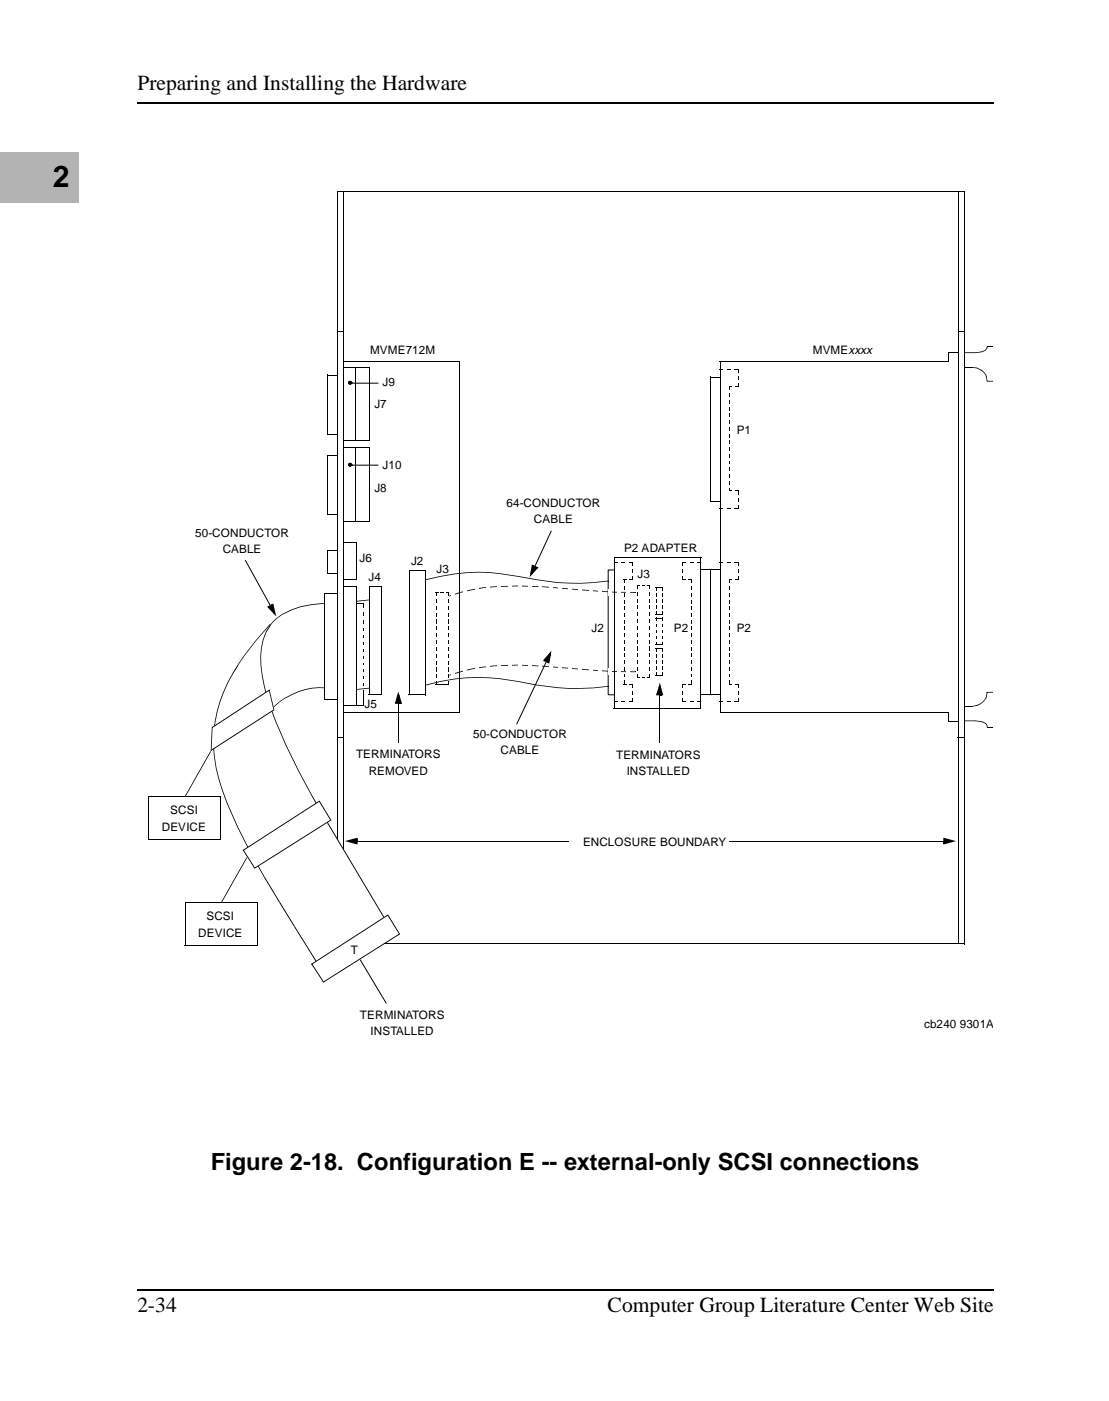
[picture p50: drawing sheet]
<svg xmlns="http://www.w3.org/2000/svg" width="181mm" height="229mm" viewBox="0 0 181 229" stroke-linecap="round" stroke-linejoin="round" font-family="sans-serif">
<defs><g id="words">
<text font-size="4.9" x="8.6" y="30.5">2</text>
<text font-size="3.9" x="34.4" y="190.8">Figure 2-18. Configuration E -- external-only SCSI connections</text>
<g font-size="3.5">
<text x="22.4" y="14.7">Preparing and Installing the Hardware</text>
<text x="22.4" y="214.1">2-34</text>
<text x="99.2" y="214.1">Computer Group Literature Center Web Site</text>
</g>
<g font-size="1.9">
<text x="60.4" y="57.7">MVME712M</text>
<text x="132.6" y="57.7">MVMExxxx</text>
<text x="62.4" y="62.9">J9</text>
<text x="61.1" y="66.6">J7</text>
<text x="120.2" y="70.9">P1</text>
<text x="62.4" y="76.5">J10</text>
<text x="61.1" y="80.2">J8</text>
<text x="82.7" y="82.7">64-CONDUCTOR</text>
<text x="31.9" y="87.7">50-CONDUCTOR</text>
<text x="87.1" y="85.3">CABLE</text>
<text x="36.3" y="90.3">CABLE</text>
<text x="58.7" y="91.6">J6</text>
<text x="60.1" y="94.8">J4</text>
<text x="67.1" y="92.2">J2</text>
<text x="71.2" y="93.5">J3</text>
<text x="101.8" y="90">P2 ADAPTER</text>
<text x="104" y="94.4">J3</text>
<text x="96.5" y="103.1">J2</text>
<text x="110" y="103.2">P2</text>
<text x="120.2" y="103.2">P2</text>
<text x="59.5" y="115.5">J5</text>
<text x="58.1" y="123.7">TERMINATORS</text>
<text x="77.2" y="120.5">50-CONDUCTOR</text>
<text x="81.7" y="123.1">CABLE</text>
<text x="100.6" y="123.8">TERMINATORS</text>
<text x="60.2" y="126.4">REMOVED</text>
<text x="102.3" y="126.4">INSTALLED</text>
<text x="26.4" y="135.5">DEVICE</text>
<text x="27.8" y="132.9">SCSI</text>
<text x="95.1" y="138">ENCLOSURE BOUNDARY</text>
<text x="32.4" y="152.8">DEVICE</text>
<text x="33.7" y="150.2">SCSI</text>
<text x="57.3" y="155.7">T</text>
<text x="58.7" y="166.2">TERMINATORS</text>
<text x="150.8" y="167.7">cb240 9301A</text>
<text x="60.5" y="168.9">INSTALLED</text>
</g>
</g></defs>
<path d="M22.3 16.7l.1 .2zM162.2 16.7v.2zM22.3 210.4l.1 .2zM162.2 210.4v.2z" fill="#000"/>
<path d="M22.4 16.8h139.8M22.4 210.5h139.8" fill="none" stroke="#000" stroke-width=".17"/>
<g fill="#fff">
<path d="M-.1 10.8h12.9v12.7h-12.9z"/>
<path d="M-.1 23.5h12.9v12.7h-12.9z"/>
<path d="M-.1 24.9h12.9v9.9h-12.9z"/>
</g>
<g fill="#b3b3b3">
<path d="M-.1 24.9h12.9v7.6h-12.9z"/>
<path d="M-.1 24.9h13v.6h-13z"/>
<path d="M12.4 24.9h.5v8.2h-.5z"/>
<path d="M-.1 32h13v1.1h-13z"/>
</g>
<g fill="#fff">
<path d="M-.1 36.2h12.9v12.7h-12.9z"/>
<path d="M-.1 48.9h12.9v12.7h-12.9z"/>
<path d="M-.1 61.6h12.9v12.7h-12.9z"/>
<path d="M-.1 74.3h12.9v12.7h-12.9z"/>
<path d="M-.1 87h12.9v12.7h-12.9z"/>
<path d="M-.1 99.7h12.9v12.7h-12.9z"/>
<path d="M-.1 112.4h12.9v12.7h-12.9z"/>
<path d="M-.1 125.1h12.9v12.7h-12.9z"/>
<path d="M-.1 137.8h12.9v12.7h-12.9z"/>
<path d="M-.1 150.5h12.9v12.7h-12.9z"/>
<path d="M-.1 163.2h12.9v12.7h-12.9z"/>
<path d="M-.1 175.9h12.9v12.7h-12.9z"/>
<path d="M-.1 188.6h12.9v12.7h-12.9z"/>
<path d="M-.1 201.3h12.9v12.7h-12.9z"/>
<path d="M55.1 58.9h19.9v57.2h-19.9z"/>
</g>
<path d="M55.1 58.9h20M55.1 58.9v57.3M75.1 58.9v57.3M55 116.2h20" fill="none" stroke="#000" stroke-width=".16"/>
<path d="M99.2 93h1.1v20.4h-1.1z" fill-rule="evenodd" fill="#fff"/>
<g fill="none" stroke="#000" stroke-width=".16">
<path d="M55.1 31.3h102.3M55.2 31.2v122.7M157.3 31.2v122.8M156.6 60h2.2M156.6 57.5v2.4M53.4 70.8h2.6M53.4 61.2h2.7M53.5 61.1v9.7M56 61.2v9.7M53.4 93.6h2.6M53.4 89.9h2.7M53.5 89.8v3.8"/>
<path d="M56 89.9v3.8M100.3 93h-1.1v20.4h1.1M156.6 115.2h2.2M156.6 115.2v2.5M55.1 153.9h102.2"/>
</g>
<path d="M156.6 57.5h2.6v.1v-.1l.6-.1 .1 .1-.1-.1 .5-.1v.1v-.1l.5-.2v.1l-.1-.1 .3-.2h.1h-.1l.1-.5 .1 .1-.1 .4-.4 .4 .1-.1-.5 .2-1.1 .2h-2.6zM161.1 56.4h1v.2h-1zM158.8 59.9a2.35 2.35 0 0 1 2.3 2.3h-.1l1.1-.1v.2h-1.1l-.1-.8h.2h-.2l-.1-.3 .1-.1-.1 .1-.3-.4 .1-.1-.1 .1-.3-.3v-.1v.1l-.4-.2 .1-.1-.1 .1-.4-.2v-.1v.1l-.6-.1zM156.6 117.6h3.2a1.71 1.71 0 0 1 1.3 .6l.1 .5h-.1l-.1-.4 .1-.1-.1 .1-.3-.3 .1-.1v.2l-.5-.2v-.2v.2l-.5-.1 .1-.2-.1 .2-.6-.1v-.1v.1h-2.6zM161.1 118.6h1v.1h-1zM161 112.9h1.1v.1l-1.1-.1h.1l-.2 1.1h.1l-.9 .8h.1a2.21 2.21 0 0 1-1.4 .5v-.2h.6v.1v-.1l.4-.3 .1 .2-.1-.2 .4-.2v.2v-.2l.3-.3 .1 .1-.1-.1 .3-.3h.1h-.1l.1-.4 .2 .1-.2-.1z" fill="#000"/>
<path d="M117.5 58.9h37.2v-1.4h2.6v60.1h-2.6v-1.4h-37.2z" fill-rule="evenodd" fill="#fff"/>
<path d="M117.5 58.9h37.2M117.5 58.9v57.3M154.7 57.5h2.6M157.3 57.5v60.1M117.5 116.2h37.3M154.7 117.7h2.7" fill="none" stroke="#000" stroke-width=".16"/>
<path d="M154.7 57.5h.1v1.5h-.1zM154.7 116.2h.1v1.5h-.1z" fill="#000"/>
<path d="M156.4 31.2h.9v122.7h-.9z" fill="#fff"/>
<path d="M156.4 31.1h1.1v.1h-1.1zM115.9 61.5h1.6v.1h-1.6zM117.5 61.5v.1zM114.4 92.9v.1zM114.4 92.9h1.6v.1h-1.6zM115.9 81.8h1.6v.1h-1.6zM117.5 81.8v.1zM114.4 113.3v.1zM114.4 113.3h1.5v.1h-1.5zM156.3 153.9h1.1v.1h-1.1z" fill="#000"/>
<path d="M156.4 31.1v122.9M157.4 31.2v122.8M55.9 60h4.4M55.9 59.9v11.9M60.3 59.9v12M55.9 71.9h4.4M115.9 61.5v20.4M55.7 94.5h2.4M55.7 88.6h2.5M55.7 88.5v6M58.2 88.6v6M115.9 92.9v20.5" fill="none" stroke="#000" stroke-width=".16"/>
<path d="M66.7 93h2.7v20.3h-2.7z" fill="#fff"/>
<path d="M66.7 93h2.8M66.8 93v20.3M69.4 93v20.4M100.2 91h14.2M100.2 90.9v24.8M114.4 91v24.7M115.9 92.9v20.5M66.7 113.3h2.7M100.1 115.7h14.3M58.4 137.3h34.4M119.1 137.3h34.8" fill="none" stroke="#000" stroke-width=".16"/>
<g fill="#000">
<path d="M117.4 60.2l.1 .1zM117.5 60.2h.5v.1h-.5zM118 60.2v.1zM118.7 60.2v.1zM118.7 60.2h.5v.1h-.5zM119 63.1l.1 .1zM119 63.6h.1zM119 63.2h.1v.4h-.1zM119 64.2l.1 .1zM119 64.7h.1zM119 64.3h.1v.4h-.1zM119 65.3l.1 .1z"/>
<path d="M119 65.8h.1zM119 65.4h.1v.4h-.1zM119 66.4l.1 .1zM119 66.9h.1zM119 66.5h.1v.4h-.1zM119 67.5l.1 .1zM119 68h.1zM119 67.6h.1v.4h-.1zM119 68.6l.1 .1zM119 69.1h.1zM119 68.7h.1v.4h-.1zM119 69.7l.1 .1z"/>
<path d="M119 70.2h.1zM119 69.8h.1v.4h-.1zM119 70.8l.1 .1zM119 71.3h.1zM119 70.9h.1v.4h-.1zM119 71.9l.1 .1zM119 72.4h.1zM119 72h.1v.4h-.1zM119 74.1l.1 .1zM119 74.6h.1zM119 74.2h.1v.4h-.1zM119 76.3l.1 .1z"/>
<path d="M119 76.8h.1zM119 76.4h.1v.4h-.1zM119 78.5l.1 .1zM119 79h.1zM119 78.6h.1v.4h-.1zM119 73l.1 .1zM119 73.5h.1zM119 73.1h.1v.4h-.1zM119 75.2l.1 .1zM119 75.7h.1zM119 75.3h.1v.4h-.1zM119 77.4l.1 .1z"/>
<path d="M119 77.9h.1zM119 77.5h.1v.4h-.1zM119 79.6l.1 .1zM119 79.7h.1v.4h-.1zM119 63.1v.1zM119 63.1h.4v.1h-.4zM119.2 60.2v.1zM119.4 63.1v.1zM119.9 60.2v.1zM119.9 60.2h.5v.1h-.5zM120 63.1v.1zM120 63.1h.4v.1h-.4z"/>
<path d="M120.4 60.2h.1zM120.4 60.7h.1zM120.4 60.2h.1v.5h-.1zM120.4 61.4h.1zM120.4 61.9h.1zM120.4 61.4h.1v.5h-.1zM120.4 62.6h.1zM120.4 63.1l.1 .1zM120.4 62.6h.1v.5h-.1zM120.4 60.2l.1 .1zM103.9 95.5h.2zM103.9 96h.2z"/>
<path d="M103.9 95.5h.2v.5h-.2zM103.9 96.6h.2zM103.9 97.1h.2zM103.9 96.6h.2v.5h-.2zM103.9 97.7l.2 .1zM103.9 98.2l.2 .1zM103.9 97.8h.2v.4h-.2zM103.9 98.8l.2 .1zM103.9 99.3l.2 .1zM103.9 98.9h.2v.4h-.2zM103.9 99.9l.2 .1zM103.9 100h.2v.4h-.2z"/>
<path d="M103.9 95.4l.1 .1zM104 95.4h.3v.1h-.3zM104.3 95.4v.1zM104.8 95.4v.1zM104.8 95.4h.4v.1h-.4zM105.2 95.4v.1zM105.6 95.4l.1 .1zM105.7 95.4h.3v.1h-.3zM106 95.5h.1zM106 96h.1zM106 95.5h.1v.5h-.1zM106 96.6h.1z"/>
<path d="M106 97.1h.1zM106 96.6h.1v.5h-.1zM106 97.7l.1 .1zM106 98.2l.1 .1zM106 97.8h.1v.4h-.1zM106 98.8l.1 .1zM106 99.3l.1 .1zM106 98.9h.1v.4h-.1zM106 99.9l.1 .1zM106 100h.1v.4h-.1zM106 95.4l.1 .1zM111.4 91.7h.1z"/>
<path d="M111.4 92.2h.1zM111.4 91.7h.1v.5h-.1zM111.4 92.9h.1zM111.4 93.4h.1zM111.4 92.9h.1v.5h-.1zM111.4 94.1h.1zM111.4 94.6h.1zM111.4 94.1h.1v.5h-.1zM111.4 91.6v.2zM111.4 94.5v.2zM111.4 91.6h.5v.2h-.5zM111.4 94.5h.4v.2h-.4z"/>
<path d="M111.8 94.5v.2zM111.9 91.6v.2zM112.4 94.5v.2zM112.4 94.5h.4v.2h-.4zM112.6 91.6v.2zM112.6 91.6h.5v.2h-.5zM112.8 94.6l.1 .1zM112.8 95.1h.1zM112.8 94.7h.1v.4h-.1zM112.8 95.7l.1 .1zM112.8 96.2h.1zM112.8 95.8h.1v.4h-.1z"/>
<path d="M112.8 96.8l.1 .1zM112.8 97.3h.1zM112.8 96.9h.1v.4h-.1zM112.8 97.9l.1 .1zM112.8 98.4h.1zM112.8 98h.1v.4h-.1zM112.8 99l.1 .1zM112.8 99.5h.1zM112.8 99.1h.1v.4h-.1zM112.8 94.5v.2zM113.1 91.6l.1 .2zM113.9 91.6v.2z"/>
<path d="M113.9 91.6h.5v.2h-.5zM114.4 91.6v.2zM115.8 92.9h1.6v.1h-1.6zM117.4 92.9l.1 .1zM117.4 91.6l.1 .2zM117.4 82.8l.1 .2zM117.5 91.6h.5v.2h-.5zM117.5 82.8h.5v.2h-.5zM118 91.6v.2zM118 82.8v.2zM118.7 91.6v.2zM118.7 82.8v.2z"/>
<path d="M118.7 91.6h.5v.2h-.5zM118.7 82.8h.5v.2h-.5zM119 94.6l.1 .1zM119 95.1h.1zM119 94.7h.1v.4h-.1zM119 95.7l.1 .1zM119 96.2h.1zM119 95.8h.1v.4h-.1zM119 96.8l.1 .1zM119 97.3h.1zM119 96.9h.1v.4h-.1zM119 97.9l.1 .1z"/>
<path d="M119 98.4h.1zM119 98h.1v.4h-.1zM119 99l.1 .1zM119 99.5h.1zM119 99.1h.1v.4h-.1zM119 94.5v.2zM119 80.1h.1zM119 80v.2zM119 94.5h.4v.2h-.4zM119 80h.4v.2h-.4zM119.2 91.6v.2zM119.2 82.8v.2z"/>
<path d="M119.4 94.5v.2zM119.4 80v.2zM119.9 91.6v.2zM119.9 82.8v.2zM119.9 91.6h.5v.2h-.5zM119.9 82.8h.5v.2h-.5zM120 94.5v.2zM120 80v.2zM120 94.5h.4v.2h-.4zM120 80h.4v.2h-.4zM120.4 91.7h.1zM120.4 92.2h.1z"/>
<path d="M120.4 91.7h.1v.5h-.1zM120.4 92.9h.1zM120.4 93.4h.1zM120.4 92.9h.1v.5h-.1zM120.4 94.1h.1zM120.4 94.6h.1zM120.4 94.1h.1v.5h-.1zM120.4 80.1h.1zM120.4 80.6h.1zM120.4 80.1h.1v.5h-.1zM120.4 81.3h.1zM120.4 81.7l.1 .1z"/>
<path d="M120.4 81.3h.1v.4h-.1zM120.4 82.4l.1 .1zM120.4 82.9h.1zM120.4 82.5h.1v.4h-.1zM120.4 91.6l.1 .2zM120.4 94.5l.1 .2zM120.4 80l.1 .2zM120.4 82.8l.1 .2zM103.9 100.4l.2 .1zM103.9 101.1h.2zM103.9 101.6h.2zM103.9 101.1h.2v.5h-.2z"/>
<path d="M103.9 102.2h.2zM103.9 102.7h.2zM103.9 102.2h.2v.5h-.2zM103.9 103.3l.2 .1zM103.9 103.8h.2zM103.9 103.4h.2v.4h-.2zM103.9 104.4l.2 .1zM103.9 104.9h.2zM103.9 104.5h.2v.4h-.2zM103.9 106.7h.2zM103.9 107.1l.2 .1zM103.9 106.7h.2v.4h-.2z"/>
<path d="M103.9 108.9l.2 .1zM103.9 109.4h.2zM103.9 109h.2v.4h-.2zM103.9 105.5l.2 .1zM103.9 106l.2 .1zM103.9 105.6h.2v.4h-.2zM103.9 107.8h.2zM103.9 108.2l.2 .1zM103.9 107.8h.2v.4h-.2zM103.9 110l.2 .1zM103.9 110.5h.2zM103.9 110.1h.2v.4h-.2z"/>
<path d="M103.9 110.5l.1 .1zM104 110.5h.3v.1h-.3zM104.3 110.5v.1zM104.8 110.5v.1zM104.8 110.5h.4v.1h-.4zM105.2 110.5v.1zM105.6 110.5l.1 .1zM105.7 110.5h.3v.1h-.3zM106 100.4l.1 .1zM106 101.1h.1zM106 101.6h.1zM106 101.1h.1v.5h-.1z"/>
<path d="M106 102.2h.1zM106 102.7h.1zM106 102.2h.1v.5h-.1zM106 103.3l.1 .1zM106 103.8h.1zM106 103.4h.1v.4h-.1zM106 104.4l.1 .1zM106 104.9h.1zM106 104.5h.1v.4h-.1zM106 106.7h.1zM106 107.1l.1 .1zM106 106.7h.1v.4h-.1z"/>
<path d="M106 108.9l.1 .1zM106 109.4h.1zM106 109h.1v.4h-.1zM106 105.5l.1 .1zM106 106l.1 .1zM106 105.6h.1v.4h-.1zM106 107.8h.1zM106 108.2l.1 .1zM106 107.8h.1v.4h-.1zM106 110l.1 .1zM106 110.5h.1zM106 110.1h.1v.4h-.1z"/>
<path d="M106 110.5l.1 .1zM111.4 111.6h.1zM111.4 112.1h.1zM111.4 111.6h.1v.5h-.1zM111.4 112.7l.1 .1zM111.4 113.2l.1 .1zM111.4 112.8h.1v.4h-.1zM111.4 113.9l.1 .1zM111.4 114.4h.1zM111.4 114h.1v.4h-.1zM111.4 111.5v.2zM111.4 114.3v.2z"/>
<path d="M111.4 111.5h.4v.2h-.4zM111.4 114.3h.5v.2h-.5zM111.8 111.5v.2zM111.9 114.3v.2zM112.4 111.5v.2zM112.4 111.5h.4v.2h-.4zM112.6 114.3v.2zM112.6 114.3h.5v.2h-.5zM112.8 100.1h.1zM112.8 100.5l.1 .1zM112.8 100.1h.1v.4h-.1zM112.8 101.2h.1z"/>
<path d="M112.8 101.6l.1 .1zM112.8 101.2h.1v.4h-.1zM112.8 102.3h.1zM112.8 102.7l.1 .1zM112.8 102.3h.1v.4h-.1zM112.8 103.4h.1zM112.8 103.8l.1 .1zM112.8 103.4h.1v.4h-.1zM112.8 105.6h.1zM112.8 106l.1 .1zM112.8 105.6h.1v.4h-.1zM112.8 107.8h.1z"/>
<path d="M112.8 108.2l.1 .1zM112.8 107.8h.1v.4h-.1zM112.8 110h.1zM112.8 110.4l.1 .1zM112.8 110h.1v.4h-.1zM112.8 104.5h.1zM112.8 104.9l.1 .1zM112.8 104.5h.1v.4h-.1zM112.8 106.7h.1zM112.8 107.1l.1 .1zM112.8 106.7h.1v.4h-.1zM112.8 108.9h.1z"/>
<path d="M112.8 109.3l.1 .1zM112.8 108.9h.1v.4h-.1zM112.8 111.1h.1zM112.8 111.5l.1 .1zM112.8 111.1h.1v.4h-.1zM112.8 111.5v.2zM113.1 114.3l.1 .2zM113.9 114.3v.2zM113.9 114.3h.5v.2h-.5zM114.4 114.3v.2zM115.9 113.3h1.5v.1h-1.5zM117.4 113.3l.1 .1z"/>
<path d="M117.4 114.3l.1 .2zM117.5 114.3h.5v.2h-.5zM118 114.3v.2zM118.7 114.3v.2zM118.7 114.3h.5v.2h-.5zM119 100.1h.1zM119 100.5l.1 .1zM119 100.1h.1v.4h-.1zM119 101.2h.1zM119 101.6l.1 .1zM119 101.2h.1v.4h-.1zM119 102.3h.1z"/>
<path d="M119 102.7l.1 .1zM119 102.3h.1v.4h-.1zM119 103.4h.1zM119 103.8l.1 .1zM119 103.4h.1v.4h-.1zM119 105.6h.1zM119 106l.1 .1zM119 105.6h.1v.4h-.1zM119 107.8h.1zM119 108.2l.1 .1zM119 107.8h.1v.4h-.1zM119 110h.1z"/>
<path d="M119 110.4l.1 .1zM119 110h.1v.4h-.1zM119 104.5h.1zM119 104.9l.1 .1zM119 104.5h.1v.4h-.1zM119 106.7h.1zM119 107.1l.1 .1zM119 106.7h.1v.4h-.1zM119 108.9h.1zM119 109.3l.1 .1zM119 108.9h.1v.4h-.1zM119 111.1h.1z"/>
<path d="M119 111.5l.1 .1zM119 111.1h.1v.4h-.1zM119 111.5v.2zM119 111.5h.4v.2h-.4zM119.2 114.3v.2zM119.4 111.5v.2zM119.9 114.3v.2zM119.9 114.3h.5v.2h-.5zM120 111.5v.2zM120 111.5h.4v.2h-.4zM120.4 111.6h.1zM120.4 112.1h.1z"/>
<path d="M120.4 111.6h.1v.5h-.1zM120.4 112.7l.1 .1zM120.4 113.2l.1 .1zM120.4 112.8h.1v.4h-.1zM120.4 113.9l.1 .1zM120.4 114.4h.1zM120.4 114h.1v.4h-.1zM120.4 111.5l.1 .2zM120.4 114.3l.1 .2zM58 136.9h.4v.3h-.4zM58.3 137.2l.1 .1zM56.3 137.2l2.1-.5-.2 .4-1.2 .3-.1-.3 1.3 .3-.1 .3-.1-.1v-.4h.4v.6z"/>
<path d="M92.8 137.2l.1 .1zM119.1 137.2v.1zM153.9 136.7l2.1 .5-2.1 .6 .2-.4 1.2-.3 .1 .3-1.3-.3 .1-.4 .1 .2v.3h-.4zM153.9 137.2h.4v.4h-.4zM153.9 137.2l.1 .1z"/>
</g>
<path d="M57 137.2l1.2-.3v.7zM154.1 136.9l1.2 .3-1.2 .4z" fill="#000"/>
<g fill="#fff">
<path d="M99.6 122.5h15.6v4.7h-15.6z"/>
<path d="M57.9 122.4h14.2v4.7h-14.2z"/>
</g>
<g fill="#000">
<path d="M55 54l.1 .1zM55.1 54h.9v.1h-.9zM56 54v.1zM156.4 54l.1 .1zM156.5 54h.9v.1h-.9zM157.4 54v.1zM65 112.9l.6 1.9-.4-.1-.4-1.2 .4-.1-.4 1.3-.3-.1 .2-.1h.3v.3h-.6zM65 114.5h.4v.3h-.4zM55 120.3l.1 .1zM55.1 120.3h.9v.1h-.9zM56 120.3v.1zM156.3 120.3v.1z"/>
<path d="M156.3 120.3h1.1v.1h-1.1zM157.4 120.3v.1z"/>
</g>
<path d="M65 113.4l.4 1.3h-.7z" fill="#000"/>
<path d="M65 114.8v6.4" fill="none" stroke="#000" stroke-width=".16"/>
<g fill="#fff">
<path d="M119.9 101.8h2.8v1.7h-2.8z"/>
<path d="M119.9 101.7h2.9v.2h-2.9z"/>
<path d="M122.7 101.8h.1v1.8h-.1z"/>
<path d="M119.8 103.5h2.9v.1h-2.9z"/>
<path d="M119.8 101.7h.1v1.8h-.1z"/>
</g>
<g fill="#000">
<path d="M69.4 94.5l.1 .2zM69.5 94.5a30.8 30.8 0 0 1 15-.5l6.4 1 3.8 .1v.1a41.9 41.9 0 0 1-10.2-1.1 29.3 29.3 0 0 0-10.4-.4l-4.6 1zM71.1 96.7h.1zM71.1 97.2h.1zM71.1 96.7h.1v.5h-.1zM71.1 97.8h.1zM71.1 98.3h.1zM71.1 97.8h.1v.5h-.1zM71.1 98.9l.1 .1zM71.1 99.4h.1zM71.1 99h.1v.4h-.1zM71.1 96.6v.2z"/>
<path d="M71.1 96.6h.4v.2h-.4zM71.5 96.6v.2zM71.9 96.6l.1 .2zM72 96.6h.3v.2h-.3zM72.3 96.6l.1 .2zM72.8 96.6v.2zM72.8 96.6h.4v.2h-.4zM73.1 96.7h.2zM73.1 97.2h.2zM73.1 96.7h.2v.5h-.2zM73.1 97.8h.2zM73.1 98.3h.2z"/>
<path d="M73.1 97.8h.2v.5h-.2zM73.1 98.9l.2 .1zM73.1 99.4h.2zM73.1 99h.2v.4h-.2zM73.2 96.6v.2zM99.2 94.7l.1 .2zM100.2 91.6l.1 .2zM100.3 91.6h.4v.2h-.4zM100.7 91.6l.1 .2zM101.4 91.6l.1 .2zM101.5 91.6h.5v.2h-.5zM101.8 94.6l.1 .1z"/>
<path d="M101.8 95.1h.1zM101.8 94.7h.1v.4h-.1zM101.8 95.7l.1 .1zM101.8 96.2h.1zM101.8 95.8h.1v.4h-.1zM101.8 96.8l.1 .1zM101.8 97.3h.1zM101.8 96.9h.1v.4h-.1zM101.8 97.9l.1 .1zM101.8 98.4h.1zM101.8 98h.1v.4h-.1zM101.8 99l.1 .1z"/>
<path d="M101.8 99.5h.1zM101.8 99.1h.1v.4h-.1zM101.8 94.5v.2zM101.8 94.5h.4v.2h-.4zM102 91.6v.2zM102.2 94.5l.1 .2zM102.7 91.6v.2zM102.7 91.6h.5v.2h-.5zM102.8 94.5v.2zM102.8 94.5h.4v.2h-.4zM103.2 91.7h.1zM103.2 92.2h.1z"/>
<path d="M103.2 91.7h.1v.5h-.1zM103.2 92.9h.1zM103.2 93.4h.1zM103.2 92.9h.1v.5h-.1zM103.2 94.1h.1zM103.2 94.6h.1zM103.2 94.1h.1v.5h-.1zM103.2 94.5v.2zM103.2 91.6l.1 .2zM71.1 100l.1 .1zM71.1 100.5h.1zM71.1 100.1h.1v.4h-.1z"/>
<path d="M71.1 101.1l.1 .1zM71.1 101.6l.1 .1zM71.1 101.2h.1v.4h-.1zM71.1 102.3h.1zM71.1 102.7l.1 .1zM71.1 102.3h.1v.4h-.1zM71.1 103.4h.1zM71.1 103.8l.1 .1zM71.1 103.4h.1v.4h-.1zM71.1 104.5l.1 .1zM71.1 105h.1zM71.1 104.6h.1v.4h-.1z"/>
<path d="M71.1 105.6l.1 .1zM71.1 106.1h.1zM71.1 105.7h.1v.4h-.1zM71.1 107.9h.1zM71.1 108.3l.1 .1zM71.1 107.9h.1v.4h-.1zM71.1 110.1h.1zM71.1 110.6h.1zM71.1 110.1h.1v.5h-.1zM71.1 106.8h.1zM71.1 107.2l.1 .1zM71.1 106.8h.1v.4h-.1z"/>
<path d="M71.1 109h.1zM71.1 109.5h.1zM71.1 109h.1v.5h-.1zM71.1 111.2h.1zM71.1 111.7h.1zM71.1 111.2h.1v.5h-.1zM71.1 111.7v.1zM71.1 111.7h2v.1h-2zM73.1 111.7v.1zM73.1 100l.2 .1zM73.1 100.5h.2zM73.1 100.1h.2v.4h-.2z"/>
<path d="M73.1 101.1l.2 .1zM73.1 101.6l.2 .1zM73.1 101.2h.2v.4h-.2zM73.1 102.3h.2zM73.1 102.7l.2 .1zM73.1 102.3h.2v.4h-.2zM73.1 103.4h.2zM73.1 103.8l.2 .1zM73.1 103.4h.2v.4h-.2zM73.1 104.5l.2 .1zM73.1 105h.2zM73.1 104.6h.2v.4h-.2z"/>
<path d="M73.1 105.6l.2 .1zM73.1 106.1h.2zM73.1 105.7h.2v.4h-.2zM73.1 107.9h.2zM73.1 108.3l.2 .1zM73.1 107.9h.2v.4h-.2zM73.1 110.1h.2zM73.1 110.6h.2zM73.1 110.1h.2v.5h-.2zM73.1 106.8h.2zM73.1 107.2l.2 .1zM73.1 106.8h.2v.4h-.2z"/>
<path d="M73.1 109h.2zM73.1 109.5h.2zM73.1 109h.2v.5h-.2zM73.1 111.2h.2zM73.1 111.7h.2zM73.1 111.2h.2v.5h-.2zM100.2 114.3l.1 .2zM100.3 114.3h.4v.2h-.4zM100.7 114.3l.1 .2zM101.4 114.3l.1 .2zM101.5 114.3h.5v.2h-.5zM101.8 100.1h.1z"/>
<path d="M101.8 100.5l.1 .1zM101.8 100.1h.1v.4h-.1zM101.8 101.2h.1zM101.8 101.6l.1 .1zM101.8 101.2h.1v.4h-.1zM101.8 102.3h.1zM101.8 102.7l.1 .1zM101.8 102.3h.1v.4h-.1zM101.8 103.4h.1zM101.8 103.8l.1 .1zM101.8 103.4h.1v.4h-.1zM101.8 105.6h.1z"/>
<path d="M101.8 106l.1 .1zM101.8 105.6h.1v.4h-.1zM101.8 107.8h.1zM101.8 108.2l.1 .1zM101.8 107.8h.1v.4h-.1zM101.8 110h.1zM101.8 110.4l.1 .1zM101.8 110h.1v.4h-.1zM101.8 104.5h.1zM101.8 104.9l.1 .1zM101.8 104.5h.1v.4h-.1zM101.8 106.7h.1z"/>
<path d="M101.8 107.1l.1 .1zM101.8 106.7h.1v.4h-.1zM101.8 108.9h.1zM101.8 109.3l.1 .1zM101.8 108.9h.1v.4h-.1zM101.8 111.1h.1zM101.8 111.5l.1 .1zM101.8 111.1h.1v.4h-.1zM101.8 111.5v.2zM101.8 111.5h.4v.2h-.4zM102 114.3v.2zM102.2 111.5l.1 .2z"/>
<path d="M102.7 114.3v.2zM102.7 114.3h.5v.2h-.5zM102.8 111.5v.2zM102.8 111.5h.4v.2h-.4zM103.2 111.6h.1zM103.2 112.1h.1zM103.2 111.6h.1v.5h-.1zM103.2 112.7l.1 .1zM103.2 113.2l.1 .1zM103.2 112.8h.1v.4h-.1zM103.2 113.9l.1 .1zM103.2 114.4h.1z"/>
<path d="M103.2 114h.1v.4h-.1zM103.2 111.5v.2zM103.2 114.3l.1 .2z"/>
</g>
<path d="M94.7 95.1h2.2" fill="none" stroke="#000" stroke-width=".25"/>
<path d="M96.9 94.9h2.3" fill="none" stroke="#000" stroke-width=".38"/>
<path d="M57.3 98.4h1.9v16.6h-1.9z" fill="#fff"/>
<path d="M57.3 98.4h2M57.3 98.4v16.7M59.3 98.4v16.7" fill="none" stroke="#000" stroke-width=".16"/>
<path d="M57.3 115h1.9v.1h-1.9z" fill="#000"/>
<path d="M55.9 95.7h2.2v19.3h-2.2z" fill="#fff"/>
<path d="M55.9 95.7h2.3M56 95.6v19.5M58.1 95.7v19.4M55.9 115.1h2.2" fill="none" stroke="#000" stroke-width=".16"/>
<path d="M60.2 95.7h1.9v17.5h-1.9z" fill="#fff"/>
<g fill="none" stroke="#000" stroke-width=".16">
<path d="M53.4 74.3h2.7M53.5 74.2v9.8M55.9 73.1h4.4M55.9 73v12M56 74.3v9.8M56.9 62.3l.2-.1 .2 .1v.3l-.2 .1-.2-.1zM56.9 75.6h.2h.2v.4l-.2 .1-.2-.1zM57.4 62.4h.1M57.4 75.9h.1M57.4 62.5h4.3M57.4 75.9h4.3M58 60v11.8"/>
<path d="M58 73.1v11.9M60.3 73.1v12M53.4 84h2.6M55.9 85h4.4M60.2 95.7h2M60.2 95.6v17.6M62.2 95.7v17.6M107.7 113.4v7.8"/>
</g>
<path d="M57.9 60h.2zM57.9 71.8h.2zM57.9 73.1h.2zM57.9 85h.2zM60.2 113.2h2v.1h-2zM107.6 113.4h.1zM107.7 111.4l.5 2-.4-.1-.3-1.2 .3-.1-.3 1.3-.4-.1 .2-.1h.4v.3h-.7zM107.7 113.1h.3v.3h-.3zM107.6 121.2h.1z" fill="#000"/>
<g fill="#000">
<path d="M107.7 112.1l.3 1.2h-.7z"/>
<path d="M56.9 62.3l.2-.1 .2 .1v.3l-.2 .1-.2-.1z" fill-rule="evenodd"/>
<path d="M56.9 75.6h.2h.2v.4l-.2 .1-.2-.1z" fill-rule="evenodd"/>
</g>
<path d="M55.1 31.2h.9v122.7h-.9z" fill="#fff"/>
<path d="M55.1 31.2h1.1v.1h-1.1zM55.1 54l.1 .1zM55.2 54h.9v.1h-.9zM56.1 54v.1zM55.1 120.3v.1zM55.1 120.3h1v.1h-1zM56.1 120.3v.1zM55 153.9h1.1v.1h-1.1z" fill="#000"/>
<path d="M55.1 31.2v122.8M56.1 31.2v122.8" fill="none" stroke="#000" stroke-width=".16"/>
<g fill="#fff">
<path d="M87.8 103.4l.2 .1-.2 .5-.2-.2z"/>
<path d="M88.4 103.7l.2 .1-.2 .5-.2-.1z"/>
<path d="M88 103.5l.4 .2-.2 .5-.4-.2z"/>
<path d="M86.8 104.5l.3 .1-.4 .5-.2-.2z"/>
<path d="M87.4 104.9l.2 .2-.4 .4-.2-.1z"/>
<path d="M87.1 104.6l.3 .3-.4 .5-.3-.3z"/>
<path d="M85.7 105.5l.3 .2-.4 .4-.2-.1z"/>
<path d="M86.3 106l.2 .2-.4 .4-.2-.2z"/>
<path d="M86 105.7l.3 .3-.4 .4-.3-.3z"/>
<path d="M84.6 106.6l.2 .2-.4 .3-.1-.1z"/>
<path d="M84.7 107.4l.4-.4 .1 .2-.3 .4z"/>
<path d="M84.4 107.1l.4-.3 .3 .2-.4 .4z"/>
<path d="M83.2 107.4l.2 .2-.4 .4-.1-.2z"/>
<path d="M83.3 108.2l.4-.3 .1 .1-.3 .4z"/>
<path d="M83 108l.4-.4 .3 .3-.4 .3z"/>
<path d="M81.4 108.4l.5-.2 .1 .3-.5 .2z"/>
<path d="M81.7 109l.5-.2 .1 .3-.5 .2z"/>
<path d="M81.5 108.7l.5-.2 .2 .3-.5 .2z"/>
<path d="M80 108.8h.5l.1 .2-.6 .1z"/>
<path d="M80.1 109.6l.6-.1v.2l-.5 .1z"/>
<path d="M80 109.1l.6-.1 .1 .5-.6 .1z"/>
<path d="M78.4 109.3l.6-.1v.3l-.5 .1z"/>
<path d="M78.6 110.1l.5-.1 .1 .2-.6 .2z"/>
<path d="M78.5 109.6l.5-.1 .1 .5-.5 .1z"/>
<path d="M76.9 109.6l.5-.1v.3h-.5z"/>
<path d="M76.9 110.3h.5v.2l-.5 .1z"/>
<path d="M76.9 109.8h.5v.5h-.5z"/>
<path d="M75.2 109.7h.6v.2l-.6 .1z"/>
<path d="M75.2 110.5l.6-.1v.3h-.6z"/>
<path d="M75.2 110l.6-.1v.5l-.6 .1z"/>
<path d="M73.9 109.7h.5v.2h-.5z"/>
<path d="M73.9 110.4h.5v.3h-.5z"/>
<path d="M73.9 109.9h.5v.5h-.5z"/>
<path d="M73.9 97.2h.5v.2h-.5z"/>
<path d="M73.9 97.9h.5v.3h-.5z"/>
<path d="M73.9 97.4h.5v.5h-.5z"/>
<path d="M75.2 96.9l.6-.1v.2l-.5 .2z"/>
<path d="M75.4 97.7l.6-.1v.2l-.5 .2z"/>
<path d="M75.3 97.2l.5-.2 .2 .6-.6 .1z"/>
<path d="M76.6 96.3l.5-.3 .1 .3-.5 .2z"/>
<path d="M77 97l.5-.2 .1 .2-.5 .3z"/>
<path d="M76.7 96.5l.5-.2 .3 .5-.5 .2z"/>
<path d="M77.9 95.5l.3-.3 .2 .1-.4 .4z"/>
<path d="M78.8 95.7l.2 .2-.4 .4-.2-.2z"/>
<path d="M78 95.7l.4-.4 .4 .4-.4 .4z"/>
<path d="M79.1 94.1l.2 .2-.3 .4-.2-.1z"/>
<path d="M79.8 94.6l.2 .1-.3 .5-.2-.2z"/>
<path d="M79.3 94.3l.5 .3-.3 .4-.5-.3z"/>
<path d="M77.1 119.2h15.5v4.6h-15.5z"/>
</g>
<path d="M44.6 101.5a9.8 9.8 0 0 1 6.3-2.9l2.1-.2 .3 59.4a.95 .95 0 0 1 .1-1.5 13.4 13.4 0 0 1 4.8-1.6 10.9 10.9 0 0 0 5.2-2 1.17 1.17 0 0 0 .1-1.5l-9.9-16.7a114.8 114.8 0 0 1-9.4-18.8 22.1 22.1 0 0 1-1.6-10.1 7.1 7.1 0 0 1 2-4.1z" fill-rule="evenodd" fill="#fff"/>
<path d="M53 98.4v.1zM45 101a10.9 10.9 0 0 1 5.9-2.4l2.1-.2v.1l-2.1 .2-1.8 .4-2.9 1.1-1.1 .8-.9 1-.7 1.1-.5 1.2-.3 1.3a22.1 22.1 0 0 0 1.6 10.1 94.3 94.3 0 0 0 6.9 14.5l12.4 20.9a1.34 1.34 0 0 1-.4 1.9 12.8 12.8 0 0 1-4.9 1.8 13.4 13.4 0 0 0-4.8 1.6l-.3 .1-.1 .7-.2 .1 .1-.6a1.33 1.33 0 0 1 1-.8l1.9-.7a30.7 30.7 0 0 0 6.6-1.9l.6-.4 .5-.5 .1-.5-.1-.4-10.1-17a114.8 114.8 0 0 1-9.3-18.8 22.1 22.1 0 0 1-1.6-10.1 7.2 7.2 0 0 1 2.4-4.6zM44 101.8l.2 .1zM44 101.8l.1 .1-2.2 2.6-2.1 2.6-.9 1.4a23.4 23.4 0 0 0-3.7 9.4v-.1a22.3 22.3 0 0 0 1.2 11.3 81.7 81.7 0 0 0 6.8 14.1l2.5 4-.1 .1a99.8 99.8 0 0 1-9.3-18.1 22 22 0 0 1 2.5-20.7l.9-1.4 2.1-2.7zM45.6 147.3l.1-.1 2.4 3.9-.1 .1zM48 151.2l.1-.1 4.4 7-.2 .1zM52.3 158.2h.2zM52.9 157.3l.2-.1v.3l-.1 .1zM53 157.6l.1-.1 .2 .3-.1 .1zM53.2 157.9l.2-.1z" fill="#000"/>
<path d="M50.9 157.3l12.4-8 1.9 3.1-12.4 7.8z" fill="#fff"/>
<path d="M52.7 160.2l12.4-7.8 .1 .1-12.4 7.9zM50.7 157.3l12.6-8.1 2 3.2h-.2l-1.9-3.1h.1v.1l-12.4 8-.1-.1h.1l1.9 2.9-.1 .1z" fill="#000"/>
<path d="M34.6 118.7l9.3-6.1 .8 3.2-10.3 6.6z" fill="#fff"/>
<path d="M34.4 122.4l10.2-6.6 .1 .1-10.3 6.7zM44.6 115.3l.2 .1zM44.7 115.3l.9-.8 .1 .1-.9 .8zM45.6 114.5l1-.7 .1 .1-1 .7zM53.1 112.2v.1zM46.6 113.8a10.6 10.6 0 0 1 6.5-1.6v.1h-2.1a11.4 11.4 0 0 0-4.3 1.6zM34.6 118.7l9.4-6.2 .8 3.4h-.2l-.7-3.3h.1l-9.4 6.2v-.1h.1l-.2 3.7h-.1z" fill="#000"/>
<path d="M39.7 138.7l12.4-8 1.9 3.1-12.5 7.8z" fill="#fff"/>
<path d="M41.5 141.6l12.4-7.8 .1 .1-12.5 7.9zM39.6 138.7l12.5-8.1 2 3.3h-.2l-1.9-3.1 .2-.1-.1 .1-12.4 8-.1-.1h.2l1.8 2.9-.1 .1z" fill="#000"/>
<path d="M30.2 147.2h11.7v7h-11.7z" fill="#fff"/>
<path d="M30.2 154.3h11.7M30.2 147.3h11.8M30.2 147.2v7.1M41.9 147.2v7.1" fill="none" stroke="#000" stroke-width=".16"/>
<g fill="#fff">
<path d="M31.6 148.9h8.7v4.6h-8.7z"/>
<path d="M31.7 86.4h15.6v4.6h-15.6z"/>
</g>
<path d="M43.8 98.9l.3-.2 .2 .4-.3 .1zM43.6 99l.2-.1h.2l.9 1-.3 .2-.3-1.3 .3-.1v.2l-.3 .2-.2-.4 .5-.2 .5 2.1z" fill="#000"/>
<path d="M43.9 99.1l.6-.4 .3 1.3z" fill="#000"/>
<path d="M40 91.4l4.1 7.4" fill="none" stroke="#000" stroke-width=".16"/>
<path d="M57.8 164.9h15.6v4.7h-15.6z" fill="#fff"/>
<path d="M58.8 156.6l4.3 7.1" fill="none" stroke="#000" stroke-width=".16"/>
<path d="M58.1 98l.1 .2zM60.2 97.8l.1 .2z" fill="#000"/>
<path d="M58.2 98h2" fill="none" stroke="#000" stroke-width=".34"/>
<g fill="#fff">
<path d="M58.4 99.3h.2v.5h-.2z"/>
<path d="M59.5 99.3h.2v.5h-.2z"/>
<path d="M58.6 99.3h.9v.5h-.9z"/>
<path d="M58.4 100.6h.2v.6h-.2z"/>
<path d="M59.5 100.6h.2v.6h-.2z"/>
<path d="M58.6 100.6h.9v.6h-.9z"/>
<path d="M58.4 101.8h.2v.6h-.2z"/>
<path d="M59.5 101.8h.2v.6h-.2z"/>
<path d="M58.6 101.8h.9v.6h-.9z"/>
<path d="M58.4 103h.2v.5h-.2z"/>
<path d="M59.5 103h.2v.5h-.2z"/>
<path d="M58.6 103h.9v.5h-.9z"/>
<path d="M58.4 104.2h.2v.5h-.2z"/>
<path d="M59.5 104.2h.2v.5h-.2z"/>
<path d="M58.6 104.2h.9v.5h-.9z"/>
<path d="M58.4 105.3h.2v.6h-.2z"/>
<path d="M59.5 105.3h.2v.6h-.2z"/>
<path d="M58.6 105.3h.9v.6h-.9z"/>
<path d="M58.4 106.5h.2v.6h-.2z"/>
<path d="M59.5 106.5h.2v.6h-.2z"/>
<path d="M58.6 106.5h.9v.6h-.9z"/>
<path d="M58.4 107.7h.2v.5h-.2z"/>
<path d="M59.5 107.7h.2v.5h-.2z"/>
<path d="M58.6 107.7h.9v.5h-.9z"/>
<path d="M58.4 108.6h.2v.6h-.2z"/>
<path d="M59.5 108.6h.2v.6h-.2z"/>
<path d="M58.6 108.6h.9v.6h-.9z"/>
<path d="M58.4 109.7h.2v.6h-.2z"/>
<path d="M59.5 109.7h.2v.6h-.2z"/>
<path d="M58.6 109.7h.9v.6h-.9z"/>
<path d="M58.5 110.9h.3v.5h-.3z"/>
<path d="M59.6 110.9h.3v.5h-.3z"/>
<path d="M58.8 110.9h.8v.5h-.8z"/>
<path d="M58.5 111.9h.3v.6h-.3z"/>
<path d="M59.6 111.9h.3v.6h-.3z"/>
<path d="M58.8 111.9h.8v.6h-.8z"/>
</g>
<path d="M58.1 112.4l.1 .2zM60.2 112.2l.1 .1z" fill="#000"/>
<path d="M58.2 112.4h2" fill="none" stroke="#000" stroke-width=".34"/>
<path d="M24.2 130h11.8v6.9h-11.8z" fill="#fff"/>
<path d="M24.2 137h11.8M24.2 130h11.9M24.3 129.9v7.1M36 130v7.1" fill="none" stroke="#000" stroke-width=".16"/>
<path d="M25.7 131.6h8.6v4.7h-8.6z" fill="#fff"/>
<path d="M30.2 129.9l.1 .1zM34.3 122.6h.1l-4.1 7.4-.1-.1zM34.3 122.6h.1zM40.2 139.9l.1 .1zM36 147.3l.2 .1zM40.2 140h.1l-4.1 7.3h-.2z" fill="#000"/>
<path d="M52.9 96.9h2.1v17.2h-2.1z" fill="#fff"/>
<path d="M52.9 96.9h2.2M52.9 96.9v17.2M55.1 96.9v17.3M52.8 114.1h2.3" fill="none" stroke="#000" stroke-width=".16"/>
<path d="M73.3 97.2l.1 .1zM73.3 97.2l1.8-.6 .1 .1-1.8 .6zM75.1 96.6l1.8-.4 .1 .1-1.8 .4zM103.7 96.6l.1 .1zM76.9 96.2a43.3 43.3 0 0 1 11.6-.5l11.6 .9h3.6v.1h-3.6l-3.8-.3a75.7 75.7 0 0 0-17.5-.4l-1.8 .3z" fill="#000"/>
<g fill="#fff">
<path d="M73.7 96.9h.6v.3h-.6z"/>
<path d="M73.7 97.8h.6v.3h-.6z"/>
<path d="M73.7 97.2h.6v.6h-.6z"/>
<path d="M75.6 95.9h.6v.2h-.6z"/>
<path d="M75.6 96.7h.6v.3h-.6z"/>
<path d="M75.6 96.1h.6v.6h-.6z"/>
<path d="M77.5 95.4h.5v.3h-.5z"/>
<path d="M77.5 96.3h.5v.3h-.5z"/>
<path d="M77.5 95.7h.5v.6h-.5z"/>
<path d="M79.4 95.3h.5v.2h-.5z"/>
<path d="M79.4 96.1h.5v.3h-.5z"/>
<path d="M79.4 95.5h.5v.6h-.5z"/>
<path d="M81.2 95.1h.6v.3h-.6z"/>
<path d="M81.2 96h.6v.3h-.6z"/>
<path d="M81.2 95.4h.6v.6h-.6z"/>
<path d="M82.9 95.1h.6v.3h-.6z"/>
<path d="M82.9 96h.6v.3h-.6z"/>
<path d="M82.9 95.4h.6v.6h-.6z"/>
<path d="M84.6 95.2h.6v.3h-.6z"/>
<path d="M84.6 96.1h.6v.2h-.6z"/>
<path d="M84.6 95.5h.6v.6h-.6z"/>
<path d="M86.3 95.2h.5v.2h-.5z"/>
<path d="M86.3 96.1h.5v.2h-.5z"/>
<path d="M86.3 95.4h.5v.7h-.5z"/>
<path d="M89.6 95.5h.5v.2h-.5z"/>
<path d="M89.6 96.3h.5v.3h-.5z"/>
<path d="M89.6 95.7h.5v.6h-.5z"/>
<path d="M91.2 95.6h.5v.2h-.5z"/>
<path d="M91.2 96.5h.5v.2h-.5z"/>
<path d="M91.2 95.8h.5v.7h-.5z"/>
<path d="M92.8 95.7h.6v.3h-.6z"/>
<path d="M92.8 96.6h.6v.3h-.6z"/>
<path d="M92.8 96h.6v.6h-.6z"/>
<path d="M94.3 95.7h.6v.3h-.6z"/>
<path d="M94.3 96.6h.6v.3h-.6z"/>
<path d="M94.3 96h.6v.6h-.6z"/>
<path d="M96.1 95.9h.6v.2h-.6z"/>
<path d="M96.1 96.8h.6v.2h-.6z"/>
<path d="M96.1 96.1h.6v.7h-.6z"/>
<path d="M97.7 95.9h.5v.2h-.5z"/>
<path d="M97.7 96.8h.5v.2h-.5z"/>
<path d="M97.7 96.1h.5v.7h-.5z"/>
<path d="M99.3 96.1h.6v.2h-.6z"/>
<path d="M99.3 96.9h.6v.3h-.6z"/>
<path d="M99.3 96.3h.6v.6h-.6z"/>
<path d="M100.8 96h.5v.2h-.5z"/>
<path d="M100.8 96.9h.5v.2h-.5z"/>
<path d="M100.8 96.2h.5v.7h-.5z"/>
<path d="M102.1 96.1h.6v.2h-.6z"/>
<path d="M102.1 96.9h.6v.3h-.6z"/>
<path d="M102.1 96.3h.6v.6h-.6z"/>
<path d="M87.9 95.2l.6 .1v.2h-.6z"/>
<path d="M87.8 96.3l.6 .1v.2h-.6z"/>
<path d="M87.9 95.5h.6l-.1 .9-.6-.1z"/>
</g>
<path d="M73.3 110.1l.1 .1zM73.3 110.1l1.8-.5 .1 .1-1.8 .5zM75.1 109.6l1.8-.5 .1 .1-1.8 .5zM103.7 109.6l.1 .1zM76.9 109.1a41.6 41.6 0 0 1 11.6-.5l11.6 .9 3.6 .1v.1l-3.6-.1-11.6-.8a41.6 41.6 0 0 0-11.6 .4z" fill="#000"/>
<g fill="#fff">
<path d="M73.7 109.9h.6v.2h-.6z"/>
<path d="M73.7 110.7h.6v.3h-.6z"/>
<path d="M73.7 110.1h.6v.6h-.6z"/>
<path d="M75.6 108.8h.6v.2h-.6z"/>
<path d="M75.6 109.7h.6v.2h-.6z"/>
<path d="M75.6 109h.6v.7h-.6z"/>
<path d="M77.5 108.4h.5v.2h-.5z"/>
<path d="M77.5 109.3h.5v.2h-.5z"/>
<path d="M77.5 108.6h.5v.7h-.5z"/>
<path d="M79.4 108.2h.5v.3h-.5z"/>
<path d="M79.4 109.1h.5v.2h-.5z"/>
<path d="M79.4 108.5h.5v.6h-.5z"/>
<path d="M81.2 108h.6v.3h-.6z"/>
<path d="M81.2 108.9h.6v.3h-.6z"/>
<path d="M81.2 108.3h.6v.6h-.6z"/>
<path d="M82.9 108h.6v.3h-.6z"/>
<path d="M82.9 108.9h.6v.3h-.6z"/>
<path d="M82.9 108.3h.6v.6h-.6z"/>
<path d="M84.6 108.1h.6v.3h-.6z"/>
<path d="M84.6 109h.6v.3h-.6z"/>
<path d="M84.6 108.4h.6v.6h-.6z"/>
<path d="M86.3 108.1h.5v.3h-.5z"/>
<path d="M86.3 109h.5v.3h-.5z"/>
<path d="M86.3 108.4h.5v.6h-.5z"/>
<path d="M89.6 108.4h.5v.3h-.5z"/>
<path d="M89.6 109.3h.5v.2h-.5z"/>
<path d="M89.6 108.7h.5v.6h-.5z"/>
<path d="M91.2 108.5h.5v.3h-.5z"/>
<path d="M91.2 109.4h.5v.2h-.5z"/>
<path d="M91.2 108.8h.5v.6h-.5z"/>
<path d="M92.8 108.6h.6v.3h-.6z"/>
<path d="M92.8 109.5h.6v.3h-.6z"/>
<path d="M92.8 108.9h.6v.6h-.6z"/>
<path d="M94.3 108.6h.6v.3h-.6z"/>
<path d="M94.3 109.5h.6v.3h-.6z"/>
<path d="M94.3 108.9h.6v.6h-.6z"/>
<path d="M96.1 108.8h.6v.2h-.6z"/>
<path d="M96.1 109.7h.6v.2h-.6z"/>
<path d="M96.1 109h.6v.7h-.6z"/>
<path d="M97.7 108.8h.5v.2h-.5z"/>
<path d="M97.7 109.7h.5v.2h-.5z"/>
<path d="M97.7 109h.5v.7h-.5z"/>
<path d="M99.3 109h.6v.3h-.6z"/>
<path d="M99.3 109.9h.6v.2h-.6z"/>
<path d="M99.3 109.3h.6v.6h-.6z"/>
<path d="M100.8 108.9h.5v.3h-.5z"/>
<path d="M100.8 109.8h.5v.3h-.5z"/>
<path d="M100.8 109.2h.5v.6h-.5z"/>
<path d="M102.1 109h.6v.3h-.6z"/>
<path d="M102.1 109.9h.6v.2h-.6z"/>
<path d="M102.1 109.3h.6v.6h-.6z"/>
<path d="M87.9 108.2h.6v.3h-.6z"/>
<path d="M87.8 109.3h.6v.3l-.6-.1z"/>
<path d="M87.9 108.5h.6l-.1 .8h-.6z"/>
</g>
<path d="M69.4 111.7l.1 .1zM69.5 111.7a31.6 31.6 0 0 1 15-.6l3.1 .6 3.3 .4 3.8 .2v.1a41.9 41.9 0 0 1-10.2-1.2 32.2 32.2 0 0 0-10.4-.3l-4.6 .9zM99.2 111.9l.1 .2z" fill="#000"/>
<path d="M94.7 112.3h2.2" fill="none" stroke="#000" stroke-width=".21"/>
<path d="M96.9 112.1h2.3" fill="none" stroke="#000" stroke-width=".38"/>
<path d="M81.6 81.4h17.4v4.6h-17.4z" fill="#fff"/>
<g fill="#000">
<path d="M87 92.2l.3 .1-.2 .4-.3-.2zM86.8 92.1l.2 .1 .1 .2-.2 1.2h-.4l.9-1.1 .3 .3h-.2l-.4-.1 .2-.4 .6 .3-1.5 1.6zM107 95.8v.2zM107 96.8l.1 .1zM107 97.2l.1 .1zM107 96.9h.1v.3h-.1zM107 98.8h.1zM107 99.2l.1 .1zM107 98.8h.1v.4h-.1zM107 95.8l.1 .1zM107 96.3h.1zM107 95.9h.1v.4h-.1z"/>
<path d="M107 97.8h.1zM107 98.2l.1 .1zM107 97.8h.1v.4h-.1zM107 99.8h.1zM107 99.8h.1v.4h-.1zM107 95.8h1.1v.2h-1.1zM108.1 96.8l.1 .1zM108.1 97.2l.1 .1zM108.1 96.9h.1v.3h-.1zM108.1 98.8h.1zM108.1 99.2l.1 .1zM108.1 98.8h.1v.4h-.1z"/>
<path d="M108.1 95.8l.1 .1zM108.1 96.3h.1zM108.1 95.9h.1v.4h-.1zM108.1 97.8h.1zM108.1 98.2l.1 .1zM108.1 97.8h.1v.4h-.1zM108.1 99.8h.1zM108.1 99.8h.1v.4h-.1zM108.1 95.8v.2zM90 106.2l-.4 2.1-.2-.1-.1-.2 .3-1.3 .3 .1-.9 1.1-.3-.3 .6 .1-.2 .3-.5-.2zM89.3 107.7l.3 .2-.2 .3-.3-.2zM107 100.2v.1z"/>
<path d="M107 100.8v.1zM107 105.1v.1zM107 110.1v.1zM107 100.2h.1zM107 101.8l.1 .1zM107 102.2l.1 .1zM107 101.9h.1v.3h-.1zM107 103.8h.1zM107 104.2l.1 .1zM107 103.8h.1v.4h-.1zM107 100.8h.1zM107 101.2l.1 .1z"/>
<path d="M107 100.8h.1v.4h-.1zM107 102.8h.1zM107 103.2h.1zM107 102.8h.1v.4h-.1zM107 104.8h.1zM107 105.2h.1zM107 104.8h.1v.4h-.1zM107 106.8h.1zM107 107.2l.1 .1zM107 106.8h.1v.4h-.1zM107 108.8h.1zM107 109.2h.1z"/>
<path d="M107 108.8h.1v.4h-.1zM107 105.8h.1zM107 106.2l.1 .1zM107 105.8h.1v.4h-.1zM107 107.8h.1zM107 108.2h.1zM107 107.8h.1v.4h-.1zM107 109.8h.1zM107 110.2h.1zM107 109.8h.1v.4h-.1zM107 100.2h1.1v.1h-1.1zM107 100.8h1.1v.1h-1.1z"/>
<path d="M107 105.1h1.1v.1h-1.1zM107 105.8v.1zM107 110.1h1.1v.1h-1.1zM107 105.8h1.1v.1h-1.1zM108.1 100.2h.1zM108.1 101.8l.1 .1zM108.1 102.2l.1 .1zM108.1 101.9h.1v.3h-.1zM108.1 103.8h.1zM108.1 104.2l.1 .1zM108.1 103.8h.1v.4h-.1zM108.1 100.8h.1z"/>
<path d="M108.1 101.2l.1 .1zM108.1 100.8h.1v.4h-.1zM108.1 102.8h.1zM108.1 103.2h.1zM108.1 102.8h.1v.4h-.1zM108.1 104.8h.1zM108.1 105.2h.1zM108.1 104.8h.1v.4h-.1zM108.1 106.8h.1zM108.1 107.2l.1 .1zM108.1 106.8h.1v.4h-.1zM108.1 108.8h.1z"/>
<path d="M108.1 109.2h.1zM108.1 108.8h.1v.4h-.1zM108.1 105.8h.1zM108.1 106.2l.1 .1zM108.1 105.8h.1v.4h-.1zM108.1 107.8h.1zM108.1 108.2h.1zM108.1 107.8h.1v.4h-.1zM108.1 109.8h.1zM108.1 110.2h.1zM108.1 109.8h.1v.4h-.1zM108.1 100.2v.1z"/>
<path d="M108.1 100.8v.1zM108.1 105.1v.1zM108.1 105.8v.1zM108.1 110.1v.1z"/>
</g>
<path d="M86.9 92.4l.7 .3-.9 .9zM89.7 106.8l-.2 1.2-.6-.3z" fill="#000"/>
<path d="M90 86.6l-2.7 5.8M89.1 108l-4.8 10.2" fill="none" stroke="#000" stroke-width=".16"/>
<use href="#words"/>
</svg>
